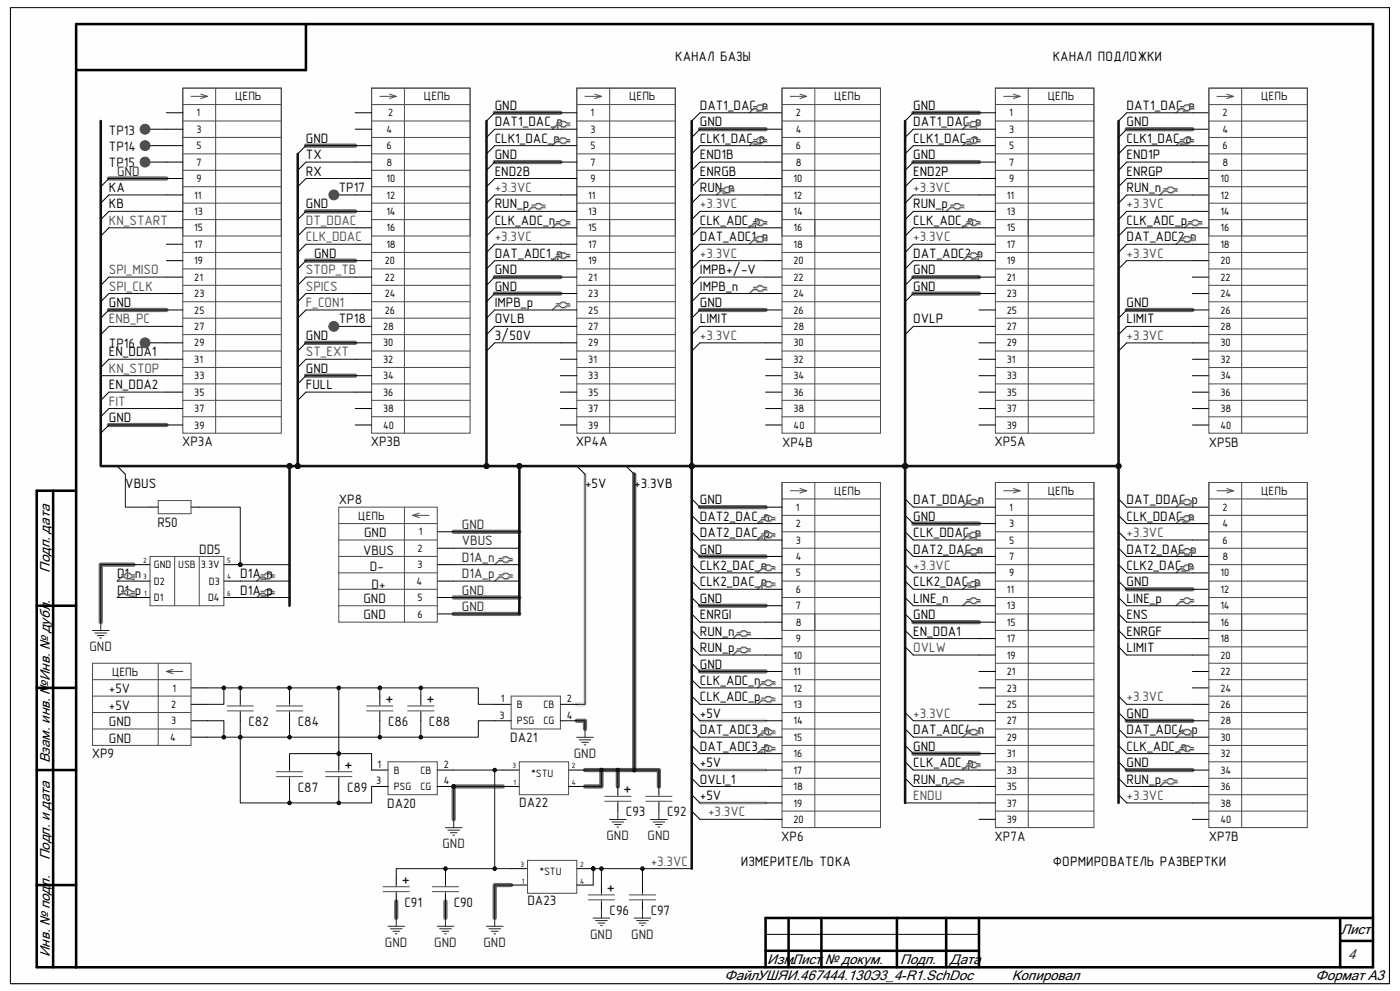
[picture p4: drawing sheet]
<svg xmlns="http://www.w3.org/2000/svg" width="420mm" height="297mm" viewBox="0 0 420 297" stroke-linecap="round" stroke-linejoin="round" font-family="sans-serif">
<defs><g id="words">
<g font-size="5.5" fill="#0e0e0e">
<text x="115.5" y="208.3" transform="rotate(90 115.5 208.3)">+</text>
<text x="127.8" y="208.3" transform="rotate(90 127.8 208.3)">+</text>
<text x="103.2" y="228" transform="rotate(90 103.2 228)">+</text>
<text x="186.9" y="235.4" transform="rotate(90 186.9 235.4)">+</text>
<text x="120.4" y="262.5" transform="rotate(90 120.4 262.5)">+</text>
<text x="182" y="264.9" transform="rotate(90 182 264.9)">+</text>
</g>
<g font-size="4.2">
<text x="14.9" y="171.7" transform="rotate(-90 14.9 171.7)">Подп. дата</text>
<text x="14.9" y="228.8" transform="rotate(-90 14.9 228.8)">Взам. инв. №Инв. № дубл.</text>
<text x="14.9" y="257.9" transform="rotate(-90 14.9 257.9)">Подп. и дата</text>
<text x="402.2" y="280">Лист</text>
<text x="14.9" y="286.9" transform="rotate(-90 14.9 286.9)">Инв. № подл.</text>
<text x="217.3" y="293.8">Файл:УШЯИ.467444.130Э3_4-R1.SchDoc</text>
<text x="230.2" y="288.8">Изм.Лист № докум.</text>
<text x="270" y="288.8">Подп.</text>
<text x="284.8" y="288.8">Дата</text>
<text x="303.5" y="293.8">Копировал</text>
<text x="394.6" y="293.8">Формат А3</text>
</g>
<text font-size="4.2" fill="#2f2f2f" x="404.5" y="287.4">4</text>
<g font-size="4.1">
<text x="202.6" y="18.2">КАНАЛ БАЗЫ</text>
<text x="315.9" y="18.2">КАНАЛ ПОДЛОЖКИ</text>
<text x="148.4" y="32.9">GND</text>
<text x="210" y="32.9">DAT1_DAC_n</text>
<text x="274" y="32.9">GND</text>
<text x="338" y="32.9">DAT1_DAC_n</text>
<text x="148.4" y="37.8">DAT1_DAC_p</text>
<text x="210" y="37.8">GND</text>
<text x="274" y="37.8">DAT1_DAC_p</text>
<text x="338" y="37.8">GND</text>
<text x="91.8" y="42.8">GND</text>
<text x="91.8" y="47.7">TX</text>
<text x="148.4" y="42.8">CLK1_DAC_n</text>
<text x="148.4" y="47.7">GND</text>
<text x="210" y="47.7">END1B</text>
<text x="210" y="42.8">CLK1_DAC_p</text>
<text x="274" y="47.7">GND</text>
<text x="274" y="42.8">CLK1_DAC_n</text>
<text x="338" y="47.7">END1P</text>
<text x="338" y="42.8">CLK1_DAC_p</text>
<text x="91.8" y="52.6">RX</text>
<text x="148.4" y="52.6">END2B</text>
<text x="210" y="52.6">ENRGB</text>
<text x="274" y="52.6">END2P</text>
<text x="338" y="52.6">ENRGP</text>
<text x="32.7" y="57.6">KA</text>
<text x="210" y="57.6">RUN_n</text>
<text x="338" y="57.6">RUN_n</text>
<text x="32.7" y="62.5">KB</text>
<text x="91.8" y="62.5">GND</text>
<text x="148.4" y="62.5">RUN_p</text>
<text x="274" y="62.5">RUN_p</text>
<text x="148.4" y="67.4">CLK_ADC_n</text>
<text x="210" y="67.4">CLK_ADC_p</text>
<text x="274" y="67.4">CLK_ADC_n</text>
<text x="338" y="67.4">CLK_ADC_p</text>
<text x="94.2" y="77.3">GND</text>
<text x="148.4" y="77.3">DAT_ADC1_p</text>
<text x="210" y="72.3">DAT_ADC1_n</text>
<text x="274" y="77.3">DAT_ADC2_p</text>
<text x="338" y="72.3">DAT_ADC2_n</text>
<text x="148.4" y="82.2">GND</text>
<text x="210" y="82.2">IMPB+/-V</text>
<text x="274" y="82.2">GND</text>
<text x="148.4" y="87.1">GND</text>
<text x="210" y="87.1">IMPB_n</text>
<text x="274" y="87.1">GND</text>
<text x="32.7" y="92">GND</text>
<text x="148.4" y="92">IMPB_p</text>
<text x="210" y="92">GND</text>
<text x="338" y="92">GND</text>
<text x="91.8" y="101.9">GND</text>
<text x="148.4" y="101.9">3/50V</text>
<text x="148.4" y="96.9">OVLB</text>
<text x="210" y="96.9">LIMIT</text>
<text x="274" y="96.9">OVLP</text>
<text x="338" y="96.9">LIMIT</text>
<text x="32.7" y="106.8">EN_DDA1</text>
<text x="91.8" y="111.7">GND</text>
<text x="32.7" y="116.7">EN_DDA2</text>
<text x="91.8" y="116.7">FULL</text>
<text x="32.7" y="126.5">GND</text>
<text x="37.6" y="146.2">VBUS</text>
<text x="175.5" y="146.2">+5V</text>
<text x="190.3" y="146.2">+3.3VB</text>
<text x="210" y="151.1">GND</text>
<text x="274" y="151.1">DAT_DDAC_n</text>
<text x="338" y="151.1">DAT_DDAC_p</text>
<text x="210" y="161">DAT2_DAC_p</text>
<text x="210" y="156">DAT2_DAC_n</text>
<text x="274" y="161">CLK_DDAC_p</text>
<text x="274" y="156">GND</text>
<text x="338" y="156">CLK_DDAC_n</text>
<text x="210" y="165.9">GND</text>
<text x="274" y="165.9">DAT2_DAC_n</text>
<text x="338" y="165.9">DAT2_DAC_p</text>
<text x="35.1" y="173.3">D1_n</text>
<text x="72.1" y="173.3">D1A_n</text>
<text x="210" y="170.8">CLK2_DAC_n</text>
<text x="338" y="170.8">CLK2_DAC_n</text>
<text x="35.1" y="178.2">D1_p</text>
<text x="72.1" y="178.2">D1A_p</text>
<text x="210" y="175.8">CLK2_DAC_p</text>
<text x="274" y="175.8">CLK2_DAC_p</text>
<text x="338" y="175.8">GND</text>
<text x="210" y="180.7">GND</text>
<text x="210" y="185.6">ENRGI</text>
<text x="274" y="185.6">GND</text>
<text x="274" y="180.7">LINE_n</text>
<text x="338" y="180.7">LINE_p</text>
<text x="338" y="185.6">ENS</text>
<text x="210" y="190.5">RUN_n</text>
<text x="274" y="190.5">EN_DDA1</text>
<text x="338" y="190.5">ENRGF</text>
<text x="210" y="195.5">RUN_p</text>
<text x="338" y="195.5">LIMIT</text>
<text x="210" y="200.4">GND</text>
<text x="210" y="205.3">CLK_ADC_n</text>
<text x="210" y="215.1">+5V</text>
<text x="210" y="210.2">CLK_ADC_p</text>
<text x="338" y="215.1">GND</text>
<text x="210" y="220.1">DAT_ADC3_n</text>
<text x="274" y="220.1">DAT_ADC4_n</text>
<text x="338" y="220.1">DAT_ADC4_p</text>
<text x="210" y="225">DAT_ADC3_p</text>
<text x="274" y="225">GND</text>
<text x="338" y="225">CLK_ADC_n</text>
<text x="210" y="229.9">+5V</text>
<text x="274" y="229.9">CLK_ADC_p</text>
<text x="338" y="229.9">GND</text>
<text x="210" y="239.8">+5V</text>
<text x="210" y="234.9">OVLI_1</text>
<text x="274" y="234.9">RUN_n</text>
<text x="338" y="234.9">RUN_p</text>
<text x="222.3" y="259.5">ИЗМЕРИТЕЛЬ ТОКА</text>
<text x="315.8" y="259.5">ФОРМИРОВАТЕЛЬ РАЗВЕРТКИ</text>
</g>
<g font-size="4.1" fill="#0e0e0e">
<text x="32.7" y="40.3">TP13</text>
<text x="32.7" y="45.3">TP14</text>
<text x="32.7" y="50.2">TP15</text>
<text x="101.6" y="57.6">TP17</text>
<text x="101.6" y="96.9">TP18</text>
<text x="32.7" y="104.4">TP16</text>
<text x="54.6" y="133.7">XP3A</text>
<text x="111.2" y="133.7">XP3B</text>
<text x="172.8" y="133.7">XP4A</text>
<text x="234.6" y="133.9">XP4B</text>
<text x="298.4" y="133.7">XP5A</text>
<text x="362.6" y="133.9">XP5B</text>
<text x="101.6" y="151.1">XP8</text>
<text x="47.2" y="157.9">R50</text>
<text x="109.2" y="160.9">GND</text>
<text x="59.8" y="165.9">DD5</text>
<text x="108.9" y="166.2">VBUS</text>
<text x="111" y="171.2">D-</text>
<text x="111.5" y="176.4">D+</text>
<text x="109" y="180.7">GND</text>
<text x="109" y="185.6">GND</text>
<text x="32.7" y="207.8">+5V</text>
<text x="32.7" y="212.7">+5V</text>
<text x="32.7" y="217.6">GND</text>
<text x="74.5" y="217.6">C82</text>
<text x="89.3" y="217.6">C84</text>
<text x="116.4" y="217.6">C86</text>
<text x="128.7" y="217.6">C88</text>
<text x="27.5" y="227.3">XP9</text>
<text x="32.7" y="222.5">GND</text>
<text x="153.1" y="222.4">DA21</text>
<text x="89.3" y="237.3">C87</text>
<text x="104.1" y="237.3">C89</text>
<text x="116.2" y="242.1">DA20</text>
<text x="155.8" y="241.8">DA22</text>
<text x="187.8" y="244.7">C93</text>
<text x="200.1" y="244.7">C92</text>
<text x="234.4" y="251.9">XP6</text>
<text x="298.4" y="251.9">XP7A</text>
<text x="362.6" y="252.1">XP7B</text>
<text x="121.3" y="271.8">C91</text>
<text x="136.1" y="271.8">C90</text>
<text x="158.2" y="271.4">DA23</text>
<text x="182.9" y="274.2">C96</text>
<text x="195.2" y="274.2">C97</text>
</g>
<g font-size="4.1" fill="#262626">
<text x="35.1" y="52.6">GND</text>
<text x="138.6" y="158.5">GND</text>
<text x="138.6" y="163.4">VBUS</text>
<text x="138.6" y="173.3">D1A_p</text>
<text x="138.6" y="168.4">D1A_n</text>
<text x="138.6" y="178.2">GND</text>
<text x="138.6" y="183.1">GND</text>
<text x="26.8" y="195.1">GND</text>
<text x="172.1" y="227.1">GND</text>
<text x="181.9" y="251.8">GND</text>
<text x="194.3" y="251.8">GND</text>
<text x="132.7" y="254.2">GND</text>
<text x="177" y="281.3">GND</text>
<text x="189.4" y="281.3">GND</text>
<text x="115.5" y="283.8">GND</text>
<text x="130.3" y="283.8">GND</text>
<text x="145" y="283.8">GND</text>
</g>
<g font-size="4.1" fill="#4c4c4c">
<text x="148.4" y="57.6">+3.3VC</text>
<text x="274" y="57.6">+3.3VC</text>
<text x="210" y="62.5">+3.3VC</text>
<text x="338" y="62.5">+3.3VC</text>
<text x="32.7" y="67.4">KN_START</text>
<text x="91.8" y="67.4">DT_DDAC</text>
<text x="91.8" y="72.3">CLK_DDAC</text>
<text x="148.4" y="72.3">+3.3VC</text>
<text x="210" y="77.3">+3.3VC</text>
<text x="274" y="72.3">+3.3VC</text>
<text x="338" y="77.3">+3.3VC</text>
<text x="32.7" y="82.2">SPI_MISO</text>
<text x="91.8" y="82.2">STOP_TB</text>
<text x="32.7" y="87.1">SPI_CLK</text>
<text x="91.8" y="87.1">SPICS</text>
<text x="91.8" y="92">F_CON1</text>
<text x="32.7" y="96.9">ENB_PC</text>
<text x="210" y="101.9">+3.3VC</text>
<text x="338" y="101.9">+3.3VC</text>
<text x="91.8" y="106.8">ST_EXT</text>
<text x="32.7" y="111.7">KN_STOP</text>
<text x="32.7" y="121.6">FIT</text>
<text x="338" y="161">+3.3VC</text>
<text x="274" y="170.8">+3.3VC</text>
<text x="274" y="195.5">OVLW</text>
<text x="274" y="215.1">+3.3VC</text>
<text x="338" y="210.2">+3.3VC</text>
<text x="274" y="239.8">ENDU</text>
<text x="338" y="239.8">+3.3VC</text>
<text x="212.4" y="244.7">+3.3VC</text>
<text x="195.2" y="259.5">+3.3VC</text>
</g>
<g font-size="3.6" fill="#0e0e0e">
<text x="70.5" y="30.1">ЦЕПЬ</text>
<text x="127.2" y="30.1">ЦЕПЬ</text>
<text x="188.7" y="30.1">ЦЕПЬ</text>
<text x="250.3" y="30.1">ЦЕПЬ</text>
<text x="314.3" y="30.1">ЦЕПЬ</text>
<text x="378.3" y="30.1">ЦЕПЬ</text>
<text x="250.3" y="148.3">ЦЕПЬ</text>
<text x="314.3" y="148.3">ЦЕПЬ</text>
<text x="378.3" y="148.3">ЦЕПЬ</text>
<text x="107.5" y="155.7">ЦЕПЬ</text>
<text x="33.6" y="202.5">ЦЕПЬ</text>
</g>
<g font-size="3.2">
<text x="59" y="34.9">1</text>
<text x="116.4" y="34.9">2</text>
<text x="177.2" y="34.9">1</text>
<text x="238.7" y="34.9">2</text>
<text x="302.8" y="34.9">1</text>
<text x="366.8" y="34.9">2</text>
<text x="59" y="39.8">3</text>
<text x="115.9" y="39.8">4</text>
<text x="177.2" y="39.8">3</text>
<text x="238.7" y="39.8">4</text>
<text x="302.8" y="39.8">3</text>
<text x="366.8" y="39.8">4</text>
<text x="59" y="44.7">5</text>
<text x="115.9" y="44.7">6</text>
<text x="177.2" y="44.7">5</text>
<text x="238.7" y="44.7">6</text>
<text x="302.8" y="44.7">5</text>
<text x="366.8" y="44.7">6</text>
<text x="59" y="49.7">7</text>
<text x="115.9" y="49.7">8</text>
<text x="177.2" y="49.7">7</text>
<text x="238.7" y="49.7">8</text>
<text x="302.8" y="49.7">7</text>
<text x="366.8" y="49.7">8</text>
<text x="58.3" y="59.5">11</text>
<text x="59" y="54.6">9</text>
<text x="115.9" y="54.6">10</text>
<text x="115.9" y="59.5">12</text>
<text x="176.5" y="59.5">11</text>
<text x="177.2" y="54.6">9</text>
<text x="238" y="54.6">10</text>
<text x="238" y="59.5">12</text>
<text x="302" y="59.5">11</text>
<text x="302.8" y="54.6">9</text>
<text x="366.1" y="54.6">10</text>
<text x="366.1" y="59.5">12</text>
<text x="58.3" y="64.4">13</text>
<text x="115.9" y="64.4">14</text>
<text x="176.5" y="64.4">13</text>
<text x="238" y="64.4">14</text>
<text x="302" y="64.4">13</text>
<text x="366.1" y="64.4">14</text>
<text x="58.3" y="69.3">15</text>
<text x="115.9" y="69.3">16</text>
<text x="176.5" y="69.3">15</text>
<text x="238" y="69.3">16</text>
<text x="302" y="69.3">15</text>
<text x="366.1" y="69.3">16</text>
<text x="58.3" y="74.3">17</text>
<text x="115.9" y="74.3">18</text>
<text x="176.5" y="74.3">17</text>
<text x="238" y="74.3">18</text>
<text x="302" y="74.3">17</text>
<text x="366.1" y="74.3">18</text>
<text x="58.3" y="79.2">19</text>
<text x="115.4" y="79.2">20</text>
<text x="176.5" y="79.2">19</text>
<text x="238" y="79.2">20</text>
<text x="302" y="79.2">19</text>
<text x="366.1" y="79.2">20</text>
<text x="58.3" y="84.1">21</text>
<text x="58.3" y="89.1">23</text>
<text x="115.4" y="84.1">22</text>
<text x="115.4" y="89.1">24</text>
<text x="176.5" y="84.1">21</text>
<text x="176.5" y="89.1">23</text>
<text x="238" y="84.1">22</text>
<text x="238" y="89.1">24</text>
<text x="302" y="84.1">21</text>
<text x="302" y="89.1">23</text>
<text x="366.1" y="84.1">22</text>
<text x="366.1" y="89.1">24</text>
<text x="58.3" y="94">25</text>
<text x="115.4" y="94">26</text>
<text x="176.5" y="94">25</text>
<text x="238" y="94">26</text>
<text x="302" y="94">25</text>
<text x="366.1" y="94">26</text>
<text x="58.3" y="98.9">27</text>
<text x="114.9" y="98.9">28</text>
<text x="176.5" y="98.9">27</text>
<text x="238" y="98.9">28</text>
<text x="302" y="98.9">27</text>
<text x="366.1" y="98.9">28</text>
<text x="58.3" y="103.8">29</text>
<text x="114.9" y="103.8">30</text>
<text x="176.5" y="103.8">29</text>
<text x="238" y="103.8">30</text>
<text x="302" y="103.8">29</text>
<text x="366.1" y="103.8">30</text>
<text x="58.3" y="108.8">31</text>
<text x="58.3" y="113.7">33</text>
<text x="114.9" y="108.8">32</text>
<text x="114.9" y="113.7">34</text>
<text x="176.5" y="108.8">31</text>
<text x="176.5" y="113.7">33</text>
<text x="238" y="108.8">32</text>
<text x="238" y="113.7">34</text>
<text x="302" y="108.8">31</text>
<text x="302" y="113.7">33</text>
<text x="366.1" y="108.8">32</text>
<text x="366.1" y="113.7">34</text>
<text x="58.3" y="118.6">35</text>
<text x="114.9" y="118.6">36</text>
<text x="176.5" y="118.6">35</text>
<text x="238" y="118.6">36</text>
<text x="302" y="118.6">35</text>
<text x="366.1" y="118.6">36</text>
<text x="58.3" y="123.5">37</text>
<text x="114.9" y="123.5">38</text>
<text x="176.5" y="123.5">37</text>
<text x="238" y="123.5">38</text>
<text x="302" y="123.5">37</text>
<text x="366.1" y="123.5">38</text>
<text x="58.3" y="128.4">39</text>
<text x="114.9" y="128.4">40</text>
<text x="176.5" y="128.4">39</text>
<text x="238" y="128.4">40</text>
<text x="302" y="128.4">39</text>
<text x="366.1" y="128.4">40</text>
<text x="238.7" y="153.1">1</text>
<text x="302.8" y="153.1">1</text>
<text x="366.8" y="153.1">2</text>
<text x="125.6" y="160.4">1</text>
<text x="238.7" y="158">2</text>
<text x="302.8" y="158">3</text>
<text x="366.8" y="158">4</text>
<text x="125.2" y="165.4">2</text>
<text x="238.7" y="162.9">3</text>
<text x="238.7" y="167.9">4</text>
<text x="302.8" y="162.9">5</text>
<text x="302.8" y="167.9">7</text>
<text x="366.8" y="162.9">6</text>
<text x="366.8" y="167.9">8</text>
<text x="46.2" y="170.3">GND</text>
<text x="60.3" y="170.3">3.3V</text>
<text x="125.2" y="170.3">3</text>
<text x="238.7" y="172.8">5</text>
<text x="302.8" y="172.8">9</text>
<text x="366.1" y="172.8">10</text>
<text x="46.2" y="175.2">D2</text>
<text x="62.7" y="175.2">D3</text>
<text x="125" y="175.2">4</text>
<text x="238.7" y="177.7">6</text>
<text x="302" y="177.7">11</text>
<text x="366.1" y="177.7">12</text>
<text x="46.2" y="180.2">D1</text>
<text x="62.4" y="180.2">D4</text>
<text x="125.2" y="180.2">5</text>
<text x="125.2" y="185.1">6</text>
<text x="238.7" y="182.6">7</text>
<text x="302" y="182.6">13</text>
<text x="366.1" y="182.6">14</text>
<text x="238.7" y="187.5">8</text>
<text x="302" y="187.5">15</text>
<text x="366.1" y="187.5">16</text>
<text x="238" y="197.4">10</text>
<text x="238.7" y="192.5">9</text>
<text x="302" y="192.5">17</text>
<text x="302" y="197.4">19</text>
<text x="366.1" y="192.5">18</text>
<text x="366.1" y="197.4">20</text>
<text x="238" y="202.3">11</text>
<text x="302" y="202.3">21</text>
<text x="366.1" y="202.3">22</text>
<text x="51.8" y="207.3">1</text>
<text x="238" y="207.3">12</text>
<text x="302" y="207.3">23</text>
<text x="366.1" y="207.3">24</text>
<text x="51.4" y="212.2">2</text>
<text x="149.8" y="215.3">3</text>
<text x="150.2" y="210.4">1</text>
<text x="155.1" y="212.2">B</text>
<text x="163.1" y="212.2">CB</text>
<text x="170.1" y="210.4">2</text>
<text x="170.1" y="215.3">4</text>
<text x="238" y="212.2">13</text>
<text x="302" y="212.2">25</text>
<text x="366.1" y="212.2">26</text>
<text x="51.1" y="222">4</text>
<text x="51.4" y="217.1">3</text>
<text x="155.1" y="217.1">PSG</text>
<text x="163.1" y="217.1">CG</text>
<text x="238" y="217.1">14</text>
<text x="238" y="222">15</text>
<text x="302" y="217.1">27</text>
<text x="302" y="222">29</text>
<text x="366.1" y="217.1">28</text>
<text x="366.1" y="222">30</text>
<text x="238" y="226.9">16</text>
<text x="302" y="226.9">31</text>
<text x="366.1" y="226.9">32</text>
<text x="113.3" y="230.1">1</text>
<text x="118.2" y="231.9">B</text>
<text x="126.2" y="231.9">CB</text>
<text x="133.2" y="230.1">2</text>
<text x="238" y="231.9">17</text>
<text x="302" y="231.9">33</text>
<text x="366.1" y="231.9">34</text>
<text x="112.9" y="235">3</text>
<text x="118.2" y="236.8">PSG</text>
<text x="126.2" y="236.8">CG</text>
<text x="133.2" y="235">4</text>
<text x="238" y="236.8">18</text>
<text x="302" y="236.8">35</text>
<text x="366.1" y="236.8">36</text>
<text x="238" y="241.7">19</text>
<text x="302" y="241.7">37</text>
<text x="366.1" y="241.7">38</text>
<text x="238" y="246.6">20</text>
<text x="302" y="246.6">39</text>
<text x="366.1" y="246.6">40</text>
</g>
<g font-size="3.2" fill="#0e0e0e">
<text x="53.5" y="170.3">USB</text>
<text x="159.3" y="232.8">*STU</text>
<text x="161.8" y="262.4">*STU</text>
</g>
<g font-size="2.3">
<text x="42.9" y="168.7">2</text>
<text x="42.9" y="173.7">3</text>
<text x="68.2" y="168.7">5</text>
<text x="68.2" y="173.7">4</text>
<text x="43.2" y="178.6">1</text>
<text x="68.2" y="178.6">6</text>
<text x="153.7" y="230.3">3</text>
<text x="171.5" y="230.3">2</text>
<text x="154" y="235.2">1</text>
<text x="171.5" y="235.2">4</text>
<text x="156.2" y="259.8">3</text>
<text x="174" y="259.8">2</text>
<text x="156.5" y="264.8">1</text>
<text x="174" y="264.8">4</text>
</g>
<text font-size=".5" x="13" y="290">ALTIUM GOSTBOM2.0 KEV</text>
</g></defs>
<path d="M3.1 2.3h413.7v292.5h-413.7z" fill-rule="evenodd" fill="#fefefe"/>
<path d="M3.1 2.3h413.7v292.5h-413.7z" fill="none" stroke="#000" stroke-width=".3"/>
<path d="M3.1 2.3h413.7v292.5h-413.7z" fill-rule="evenodd" fill="#fefefe"/>
<g fill="none" stroke="#000" stroke-width=".3">
<path d="M3.1 2.3h413.7v292.5h-413.7zM148.4 33.8l-2.5 2.5M148.4 38.7l-2.5 2.5M32.7 58.4l-2.5 2.5M91.8 48.6l-2.5 2.4M91.8 43.7l-2.5 2.4M91.8 53.5l-2.5 2.5M148.4 43.7l-2.5 2.4M148.4 48.6l-2.5 2.4M148.4 53.5l-2.5 2.5M148.4 58.4l-2.5 2.5M32.7 63.3l-2.5 2.5"/>
<path d="M32.7 68.3l-2.5 2.4M91.8 68.3l-2.5 2.4M91.8 63.4l-2.5 2.4M91.8 73.2l-2.5 2.5M91.8 78.1l-2.5 2.5M148.4 63.4l-2.5 2.4M148.4 68.3l-2.5 2.4M148.4 73.2l-2.5 2.5M148.4 78.1l-2.5 2.5M32.7 83l-2.5 2.5M32.7 88l-2.5 2.4M32.7 92.9l-2.5 2.5"/>
<path d="M32.7 97.8l-2.5 2.5M91.8 83l-2.5 2.5M91.8 88l-2.5 2.4M91.8 92.9l-2.5 2.5M148.4 83l-2.5 2.5M148.4 88l-2.5 2.4M148.4 92.9l-2.5 2.5M148.4 97.8l-2.5 2.5M32.7 107.7l-2.5 2.4M32.7 117.5l-2.5 2.5M91.8 102.7l-2.5 2.5M91.8 107.7l-2.5 2.4"/>
<path d="M91.8 112.6l-2.5 2.5M91.8 117.5l-2.5 2.5M148.4 102.7l-2.5 2.5M32.7 127.4l-2.5 2.4M35.1 139.7l2.5 2.4M229.7 280h64"/>
</g>
<g fill="none" stroke="#686868" stroke-width="1.3">
<path d="M148.4 33.8h19.7M210 38.7h19.7M274 33.8h19.7M338 38.7h19.7M32.7 53.5h17.2M91.8 43.7h14.8M148.4 48.6h19.7M274 48.6h19.7M91.8 63.4h14.8M91.8 78.1h14.8M32.7 92.9h17.2M148.4 83h19.7"/>
<path d="M148.4 88h19.7M210 92.9h19.7M274 83h19.7M274 88h19.7M338 92.9h19.7M91.8 102.7h14.8M91.8 112.6h14.8M32.7 127.4h17.2M136.1 159.4h19.7M210 152h19.7M274 156.9h19.7M40.1 169.2h-9.9v17.3"/>
<path d="M136.1 179.1h19.7M210 166.8h19.7M338 176.6h19.7M136.1 184h19.7M210 181.5h19.7M274 186.5h19.7M173 216h2.5v2.5M210 201.2h19.7M338 216h19.7M150.9 235.7h-14.8v9.9M274 225.9h19.7M338 230.8h19.7"/>
<path d="M118.9 270.2v4.9M133.6 270.2v4.9M153.3 265.3h-4.9v9.8"/>
</g>
<path d="M175.5 142.1v69h-2.5M210 216h19.7M210 230.8h19.7M210 240.6h19.7" fill="none" stroke="#e2e2e2" stroke-width="1.3"/>
<path d="M190.3 142.1v88.7M175.5 230.8h4.9v4.9h-4.9M180.4 230.8h17.3v4.9M185.3 230.8v4.9" fill="none" stroke="#5a5a5a" stroke-width="1.3"/>
<g fill="none" stroke="#000" stroke-width=".76">
<path d="M91.8 7.2v13.8h-69M15.9 147.1v142.8M22.8 147.1h-11.8v142.8h400.9v-282.7h-389.1v282.7M11 181.5h11.8M11 206.2h11.8M11 230.8h11.8M11 265.3h11.8M236.6 275.1v14.8M246.4 275.1v14.8M269.1 275.1v14.8M283.8 275.1v14.8M293.7 275.1v14.8"/>
<path d="M402 275.1v14.8M411.9 275.1h-182.2v14.8M229.7 285h64M402 282h9.9"/>
</g>
<path d="M27.7 189h5M28.5 189.7h3.5M29.2 190.5h2M30 191.2h.5M30.2 186.5v2.5" fill="none" stroke="#262626" stroke-width=".3"/>
<circle cx="136.1" cy="235.7" r=".5" fill="#0e0e0e"/>
<circle cx="136.1" cy="235.7" r=".5" fill="none" stroke="#0e0e0e" stroke-width=".3"/>
<path d="M111.5 230.8h4.9M111.5 235.7h4.9M131.2 230.8h4.9M131.2 235.7h4.9" fill="none" stroke="#000" stroke-width=".3"/>
<path d="M116.4 238.2v-9.9h14.8v9.9" fill="none" stroke="#4c4c4c" stroke-width=".3"/>
<circle cx="136.1" cy="235.7" r=".5" fill="#0e0e0e"/>
<circle cx="136.1" cy="235.7" r=".5" fill="none" stroke="#0e0e0e" stroke-width=".3"/>
<g fill="none" stroke="#4c4c4c" stroke-width=".3">
<path d="M54.8 26.4h29.6v44.3h-29.6zM54.8 26.4h29.6v103.4h-29.6zM54.8 31.3h29.6M54.8 36.3h29.6M57.3 28.9h4.9M60.2 28.2l2 .7M62.2 28.9l-2 .6M64.7 26.4v103.4M111.5 26.4h29.5v44.3h-29.5zM111.5 26.4h29.5v103.4h-29.5zM111.5 31.3h29.5M111.5 36.3h29.5"/>
<path d="M113.9 28.9h5M116.9 28.2l2 .7M118.9 28.9l-2 .6M121.3 26.4v103.4M173 26.4h29.6v44.3h-29.6zM173 26.4h29.6v103.4h-29.6zM173 31.3h29.6M173 36.3h29.6M175.5 28.9h4.9M178.4 28.2l2 .7M180.4 28.9l-2 .6M182.9 26.4v103.4"/>
<path d="M234.6 26.4h29.5v44.3h-29.5zM234.6 26.4h29.5v103.4h-29.5zM234.6 31.3h29.5M234.6 36.3h29.5M237.1 28.9h4.9M240 28.2l2 .7M242 28.9l-2 .6M244.4 26.4v103.4M298.6 26.4h29.6v44.3h-29.6zM298.6 26.4h29.6v103.4h-29.6zM298.6 31.3h29.6M298.6 36.3h29.6"/>
<path d="M301.1 28.9h4.9M304 28.2l2 .7M306 28.9l-2 .6M308.5 26.4v103.4M362.6 26.4h29.6v44.3h-29.6zM362.6 26.4h29.6v103.4h-29.6zM362.6 31.3h29.6M362.6 36.3h29.6M365.1 28.9h4.9M368 28.2l2 .7M370 28.9l-2 .6M372.5 26.4v103.4"/>
<path d="M54.8 41.2h29.6M54.8 46.1h29.6M54.8 51h29.6M54.8 56h29.6M111.5 41.2h29.5M111.5 46.1h29.5M111.5 51h29.5M111.5 56h29.5M173 41.2h29.6M173 46.1h29.6M173 51h29.6M173 56h29.6"/>
<path d="M234.6 41.2h29.5M234.6 46.1h29.5M234.6 51h29.5M234.6 56h29.5M298.6 41.2h29.6M298.6 46.1h29.6M298.6 51h29.6M298.6 56h29.6M362.6 41.2h29.6M362.6 46.1h29.6M362.6 51.1h29.6M362.6 56h29.6"/>
<path d="M54.8 60.9h29.6M54.8 75.7h29.6M54.8 65.8h29.6M111.5 60.9h29.5M111.5 75.7h29.5M111.5 65.8h29.5M173 60.9h29.6M173 75.7h29.6M173 65.8h29.6M234.6 60.9h29.5M234.6 75.7h29.5M234.6 65.8h29.5"/>
<path d="M298.6 60.9h29.6M298.6 75.7h29.6M298.6 65.8h29.6M362.6 60.9h29.6M362.6 75.7h29.6M362.6 65.8h29.6M54.8 85.5h29.6M54.8 90.4h29.6M54.8 95.4h29.6M54.8 80.6h29.6M111.5 80.6h29.5M111.5 85.5h29.5"/>
<path d="M111.5 90.4h29.5M111.5 95.4h29.5M173 80.6h29.6M173 85.5h29.6M173 90.4h29.6M173 95.4h29.6M234.6 80.6h29.5M234.6 85.5h29.5M234.6 90.4h29.5M234.6 95.4h29.5M298.6 80.6h29.6M298.6 85.5h29.6"/>
<path d="M298.6 90.4h29.6M298.6 95.4h29.6M362.6 80.6h29.6M362.6 85.5h29.6M362.6 90.4h29.6M362.6 95.4h29.6M54.8 100.3h29.6M54.8 105.2h29.6M54.8 110.1h29.6M54.8 115.1h29.6M54.8 120h29.6M111.5 100.3h29.5"/>
<path d="M111.5 105.2h29.5M111.5 110.1h29.5M111.5 115.1h29.5M111.5 120h29.5M173 100.3h29.6M173 105.2h29.6M173 110.1h29.6M173 115.1h29.6M173 120h29.6M234.6 100.3h29.5M234.6 105.2h29.5M234.6 110.1h29.5"/>
<path d="M234.6 115.1h29.5M234.6 120h29.5M298.6 100.3h29.6M298.6 105.2h29.6M298.6 110.1h29.6M298.6 115.1h29.6M298.6 120h29.6M362.6 100.3h29.6M362.6 105.2h29.6M362.6 110.2h29.6M362.6 115.1h29.6M362.6 120h29.6"/>
<path d="M54.8 124.9h29.6M111.5 124.9h29.5M173 124.9h29.6M234.6 124.9h29.5M298.6 124.9h29.6M362.6 124.9h29.6M47.5 150h9.8v4h-9.8zM234.6 144.6h29.5v44.3h-29.5zM234.6 144.6h29.5v103.4h-29.5zM234.6 149.5h29.5M234.6 154.5h29.5M234.6 159.4h29.5"/>
<path d="M237.1 147.1h4.9M240 146.4l2 .7M242 147.1l-2 .6M244.4 144.6v103.4M298.6 144.6h29.6v44.3h-29.6zM298.6 144.6h29.6v103.4h-29.6zM298.6 149.5h29.6M298.6 154.5h29.6M298.6 159.4h29.6M301.1 147.1h4.9M304 146.4l2 .7M306 147.1l-2 .6"/>
<path d="M308.5 144.6v103.4M362.6 144.6h29.6v44.3h-29.6zM362.6 144.6h29.6v103.4h-29.6zM362.6 149.5h29.6M362.6 159.4h29.6M362.6 154.5h29.6M365.1 147.1h4.9M368 146.4l2 .7M370 147.1l-2 .6M372.5 144.6v103.4M234.6 164.3h29.5M234.6 169.2h29.5"/>
<path d="M234.6 174.2h29.5M234.6 179.1h29.5M298.6 164.3h29.6M298.6 169.2h29.6M298.6 174.2h29.6M298.6 179.1h29.6M362.6 164.3h29.6M362.6 169.2h29.6M362.6 174.2h29.6M362.6 179.1h29.6M27.8 198.8h29.5v24.6h-29.5zM47.5 198.8v24.6"/>
<path d="M234.6 193.9h29.5M234.6 198.8h29.5M234.6 184h29.5M298.6 193.9h29.6M298.6 198.8h29.6M298.6 184h29.6M362.6 193.9h29.6M362.6 198.8h29.6M362.6 184h29.6M27.8 203.7h29.5M27.8 208.6h29.5M27.8 213.6h29.5"/>
<path d="M27.8 218.5h29.5M49.9 201.2h4.9M49.9 201.2l2 .7M51.9 200.6l-2 .6M68.1 211.6h7.9M68.1 213.1h7.9M72.1 211.1v.5M72.1 213.1v.5M82.9 211.6h7.9M82.9 213.1h7.9M86.9 211.1v.5M86.9 213.1v.5"/>
<path d="M110 211.6h7.9M110 213.1h7.9M113.9 211.1v.5M113.9 213.1v.5M122.3 211.6h7.9M122.3 213.1h7.9M126.2 211.1v.5M126.2 213.1v.5M153.3 208.6h14.8v9.9h-14.8zM234.6 203.7h29.5M234.6 208.6h29.5M234.6 213.6h29.5"/>
<path d="M234.6 218.5h29.5M298.6 203.7h29.6M298.6 208.6h29.6M298.6 213.6h29.6M298.6 218.5h29.6M362.6 203.7h29.6M362.6 208.6h29.6M362.6 213.6h29.6M362.6 218.5h29.6M82.9 231.3h7.9M82.9 232.8h7.9M86.9 230.8v.5"/>
<path d="M86.9 232.8v.5M97.7 231.3h7.9M97.7 232.8h7.9M101.6 230.8v.5M101.6 232.8v.5M116.4 238.2h14.8M155.8 228.3h14.8v9.9h-14.8zM181.4 238.7h7.9M185.3 238.2v.5M193.7 238.7h7.9M197.7 238.2v.5M234.6 238.2h29.5"/>
<path d="M234.6 223.4h29.5M234.6 228.3h29.5M234.6 233.3h29.5M298.6 238.2h29.6M298.6 223.4h29.6M298.6 228.3h29.6M298.6 233.3h29.6M362.6 238.2h29.6M362.6 223.4h29.6M362.6 228.3h29.6M362.6 233.3h29.6M181.4 240.1h7.9"/>
<path d="M185.3 240.1v.5M193.7 240.1h7.9M197.7 240.1v.5M234.6 243.1h29.5M298.6 243.1h29.6M362.6 243.1h29.6"/>
</g>
<g fill="none" stroke="#000" stroke-width=".3">
<path d="M45 38.7h9.8M49.9 33.8h4.9M106.6 33.8h4.9M106.6 38.7h4.9M168.1 33.8h4.9M168.1 38.7h4.9M210 33.8l-2.5 2.5M210 38.7l-2.5 2.5M229.7 33.8h4.9M229.7 38.7h4.9M274 33.8l-2.5 2.5M274 38.7l-2.5 2.5"/>
<path d="M293.7 33.8h4.9M293.7 38.7h4.9M338 33.8l-2.4 2.5M338 38.7l-2.4 2.5M357.7 33.8h4.9M357.7 38.7h4.9M49.9 43.7h4.9M49.9 48.6h4.9M49.9 53.5h4.9M49.9 58.4h4.9M106.6 43.7h4.9M106.6 48.6h4.9"/>
<path d="M106.6 53.5h4.9M106.6 58.4h4.9M168.1 43.7h4.9M168.1 48.6h4.9M168.1 53.5h4.9M168.1 58.4h4.9M210 43.7l-2.5 2.4M210 48.6l-2.5 2.4M210 53.5l-2.5 2.5M210 58.4l-2.5 2.5M229.7 43.7h4.9M229.7 48.6h4.9"/>
<path d="M229.7 53.5h4.9M229.7 58.4h4.9M274 48.6l-2.5 2.4M274 43.7l-2.5 2.4M274 53.5l-2.5 2.5M274 58.4l-2.5 2.5M293.7 43.7h4.9M293.7 48.6h4.9M293.7 53.5h4.9M293.7 58.4h4.9M338 43.7l-2.4 2.4M338 48.6l-2.4 2.4"/>
<path d="M338 53.5l-2.4 2.5M338 58.4l-2.4 2.5M357.7 43.7h4.9M357.7 48.6h4.9M357.7 53.5h4.9M357.7 58.4h4.9M49.9 63.3h4.9M49.9 68.3h4.9M49.9 73.2h4.9M49.9 78.1h4.9M106.6 63.4h4.9M106.6 68.3h4.9"/>
<path d="M106.6 73.2h4.9M106.6 78.1h4.9M168.1 63.4h4.9M168.1 68.3h4.9M168.1 73.2h4.9M168.1 78.1h4.9M210 63.4l-2.5 2.4M210 68.3l-2.5 2.4M210 73.2l-2.5 2.5M210 78.1l-2.5 2.5M229.7 63.4h4.9M229.7 68.3h4.9"/>
<path d="M229.7 73.2h4.9M229.7 78.1h4.9M274 63.4l-2.5 2.4M274 68.3l-2.5 2.4M274 73.2l-2.5 2.5M274 78.1l-2.5 2.5M293.7 63.4h4.9M293.7 68.3h4.9M293.7 73.2h4.9M293.7 78.1h4.9M338 63.4l-2.4 2.4M338 68.3l-2.4 2.4"/>
<path d="M338 73.2l-2.4 2.5M338 78.1l-2.4 2.5M357.7 63.4h4.9M357.7 68.3h4.9M357.7 73.2h4.9M357.7 78.1h4.9M49.9 83h4.9M49.9 88h4.9M49.9 92.9h4.9M49.9 97.8h4.9M106.6 83h4.9M106.6 88h4.9"/>
<path d="M106.6 92.9h4.9M106.6 97.8h4.9M168.1 83h4.9M168.1 88h4.9M168.1 92.9h4.9M168.1 97.8h4.9M210 83l-2.5 2.5M210 88l-2.5 2.4M210 92.9l-2.5 2.5M210 97.8l-2.5 2.5M229.7 83h4.9M229.7 88h4.9"/>
<path d="M229.7 92.9h4.9M229.7 97.8h4.9M274 97.8l-2.5 2.5M274 83l-2.5 2.5M274 88l-2.5 2.4M293.7 83h4.9M293.7 88h4.9M293.7 92.9h4.9M293.7 97.8h4.9M338 97.8l-2.4 2.5M338 92.9l-2.4 2.5M357.7 83.1h4.9"/>
<path d="M357.7 88h4.9M357.7 92.9h4.9M357.7 97.8h4.9M49.9 102.7h4.9M49.9 107.7h4.9M49.9 112.6h4.9M49.9 117.5h4.9M106.6 102.7h4.9M106.6 107.7h4.9M106.6 112.6h4.9M106.6 117.5h4.9M168.1 102.7h4.9"/>
<path d="M168.1 107.7h4.9M168.1 112.6h4.9M168.1 117.5h4.9M229.7 102.8h4.9M229.7 107.7h4.9M229.7 112.6h4.9M229.7 117.5h4.9M293.7 102.8h4.9M293.7 107.7h4.9M293.7 112.6h4.9M293.7 117.5h4.9M357.7 102.8h4.9"/>
<path d="M357.7 107.7h4.9M357.7 112.6h4.9M357.7 117.5h4.9M49.9 122.4h4.9M49.9 127.4h4.9M106.6 122.4h4.9M106.6 127.4h4.9M168.1 122.4h4.9M168.1 127.4h4.9M173 139.7l2.5 2.4M187.8 139.7l2.5 2.4M229.7 122.4h4.9"/>
<path d="M229.7 127.4h4.9M293.7 122.4h4.9M293.7 127.4h4.9M357.7 122.4h4.9M357.7 127.4h4.9M45 152h2.5M57.3 152h2.5M207.5 149.5l2.5 2.5M207.5 154.5l2.5 2.4M207.5 159.4l2.5 2.5M229.7 152h4.9M229.7 156.9h4.9"/>
<path d="M271.5 159.4l2.5 2.5M271.5 154.5l2.5 2.4M271.5 149.5l2.5 2.5M293.7 152h4.9M293.7 156.9h4.9M335.6 159.4l2.4 2.5M335.6 154.5l2.4 2.4M335.6 149.5l2.4 2.5M357.7 152h4.9M357.7 156.9h4.9M207.5 164.3l2.5 2.5M207.5 169.2l2.5 2.5"/>
<path d="M207.5 174.2l2.5 2.4M207.5 179.1l2.5 2.4M229.7 161.9h4.9M229.7 166.8h4.9M229.7 171.7h4.9M229.7 176.6h4.9M271.5 179.1l2.5 2.4M271.5 174.2l2.5 2.4M271.5 169.2l2.5 2.5M271.5 164.3l2.5 2.5M293.7 161.9h4.9M293.7 166.8h4.9"/>
<path d="M293.7 171.7h4.9M293.7 176.6h4.9M335.6 179.1l2.4 2.4M335.6 174.2l2.4 2.4M335.6 169.2l2.4 2.5M335.6 164.3l2.4 2.5M357.7 161.8h4.9M357.7 166.8h4.9M357.7 171.7h4.9M357.7 176.6h4.9M207.5 184l2.5 2.5M207.5 188.9l2.5 2.5"/>
<path d="M207.5 193.9l2.5 2.4M207.5 198.8l2.5 2.4M229.7 181.5h4.9M229.7 186.5h4.9M229.7 191.4h4.9M229.7 196.3h4.9M271.5 193.9l2.5 2.4M271.5 188.9l2.5 2.5M271.5 184l2.5 2.5M293.7 181.5h4.9M293.7 186.5h4.9M293.7 191.4h4.9"/>
<path d="M293.7 196.3h4.9M335.6 193.9l2.4 2.4M335.6 188.9l2.4 2.5M335.6 184l2.4 2.5M357.7 181.5h4.9M357.7 186.5h4.9M357.7 191.4h4.9M357.7 196.3h4.9M57.3 206.2h4.9M57.3 211.1h4.9M57.3 216h4.9M72.1 208.6v2.5"/>
<path d="M72.1 213.6v2.4M86.9 208.6v2.5M86.9 213.6v2.4M113.9 208.6v2.5M113.9 213.6v2.4M126.2 208.6v2.5M126.2 213.6v2.4M148.4 211.1h4.9M148.4 216h4.9M168.1 211.1h4.9M168.1 216h4.9M207.5 203.7l2.5 2.5"/>
<path d="M207.5 208.6l2.5 2.5M207.5 213.6l2.5 2.4M207.5 218.5l2.5 2.4M229.7 201.2h4.9M229.7 206.2h4.9M229.7 211.1h4.9M229.7 216h4.9M271.5 218.5l2.5 2.4M271.5 213.6l2.5 2.4M293.7 201.2h4.9M293.7 206.2h4.9M293.7 211.1h4.9"/>
<path d="M293.7 216h4.9M335.6 218.5l2.4 2.4M335.6 213.6l2.4 2.4M335.6 208.6l2.4 2.5M357.7 201.3h4.9M357.7 206.2h4.9M357.7 211.1h4.9M357.7 216h4.9M57.3 220.9h4.9M86.9 228.3v2.5M86.9 233.3v2.4M101.6 228.3v2.5"/>
<path d="M101.6 233.3v2.4M150.9 230.8h4.9M150.9 235.7h4.9M170.6 230.8h4.9M170.6 235.7h4.9M185.3 235.7v2.5M197.7 235.7v2.5M207.5 223.4l2.5 2.5M207.5 228.3l2.5 2.5M207.5 233.3l2.5 2.4M207.5 238.2l2.5 2.4M229.7 220.9h4.9"/>
<path d="M229.7 225.9h4.9M229.7 230.8h4.9M229.7 235.7h4.9M271.5 233.3l2.5 2.4M271.5 228.3l2.5 2.5M271.5 223.4l2.5 2.5M293.7 220.9h4.9M293.7 225.9h4.9M293.7 230.8h4.9M293.7 235.7h4.9M335.6 233.3l2.4 2.4M335.6 228.3l2.4 2.5"/>
<path d="M335.6 223.4l2.4 2.5M357.7 220.9h4.9M357.7 225.9h4.9M357.7 230.8h4.9M357.7 235.7h4.9M185.3 240.6v2.5M197.7 240.6v2.5M207.5 243.1l2.5 2.5M229.7 240.6h4.9M229.7 245.6h4.9M293.7 240.6h4.9M293.7 245.6h4.9"/>
<path d="M357.7 240.6h4.9M357.7 245.6h4.9"/>
</g>
<g fill="none" stroke="#262626" stroke-width=".3">
<path d="M175.5 218.5v2.5M173 221h5M173.7 221.7h3.5M174.5 222.5h2M175.2 223.2h.5M182.8 245.6h5.1M183.6 246.4h3.5M184.4 247.1h2M185.1 247.9h.5M185.3 243.1v2.5M195.2 245.6h5M195.9 246.4h3.5"/>
<path d="M196.7 247.1h2M197.4 247.9h.5M197.7 243.1v2.5M116.4 277.6h5M117.1 278.4h3.5M117.9 279.1h2M118.6 279.9h.5M118.9 275.1v2.5"/>
</g>
<circle cx="43.5" cy="38.7" r="1.48" fill="#4c4c4c"/>
<circle cx="43.5" cy="38.7" r="1.48" fill="none" stroke="#4c4c4c" stroke-width=".3"/>
<path d="M45 48.6h4.9" fill="none" stroke="#000" stroke-width=".3"/>
<circle cx="43.5" cy="48.6" r="1.48" fill="#4c4c4c"/>
<circle cx="43.5" cy="48.6" r="1.48" fill="none" stroke="#4c4c4c" stroke-width=".3"/>
<path d="M45 43.7h4.9" fill="none" stroke="#000" stroke-width=".3"/>
<circle cx="43.5" cy="43.6" r="1.48" fill="#4c4c4c"/>
<circle cx="43.5" cy="43.6" r="1.48" fill="none" stroke="#4c4c4c" stroke-width=".3"/>
<path d="M45 102.7h4.9" fill="none" stroke="#000" stroke-width=".3"/>
<circle cx="43.5" cy="102.7" r="1.48" fill="#4c4c4c"/>
<circle cx="43.5" cy="102.7" r="1.48" fill="none" stroke="#4c4c4c" stroke-width=".3"/>
<path d="M101.6 58.4h5" fill="none" stroke="#000" stroke-width=".3"/>
<circle cx="100.2" cy="58.4" r="1.48" fill="#4c4c4c"/>
<circle cx="100.2" cy="58.4" r="1.48" fill="none" stroke="#4c4c4c" stroke-width=".3"/>
<path d="M101.6 97.8h5" fill="none" stroke="#000" stroke-width=".3"/>
<circle cx="100.2" cy="97.8" r="1.48" fill="#4c4c4c"/>
<g fill="none" stroke="#4c4c4c" stroke-width=".3">
<path d="M166.9 36.9h1l.5-.6h1l.5 .6h1M170.9 37.5h-1l-.5 .5h-1l-.5-.5h-1l-1.2 1.2M226 31.9h1l.5-.5h1l.5 .5h1M230 32.6h-1l-.5 .5h-1l-.5-.5h-1l-1.3 1.2M290 36.9h1l.5-.5h1l.5 .5h1M294 37.5h-1l-.5 .5h-1l-.5-.5h-1l-1.2 1.2M354 31.9h1l.5-.5h1.1l.4 .5h1.1M358.1 32.6h-1.1l-.4 .5h-1.1l-.5-.5h-1l-1.2 1.2M166.9 41.8h1l.5-.5h1l.5 .5h1M170.9 42.4h-1l-.5 .5h-1l-.5-.5h-1l-1.2 1.3M216.1 56.5h1l.5-.5h1.1l.4 .5h1.1M220.2 57.2h-1.1l-.4 .5h-1.1l-.5-.5h-1l-1.2 1.2"/>
<path d="M226 41.8h1l.5-.5h1l.5 .5h1M230 42.4h-1l-.5 .5h-1l-.5-.5h-1l-1.3 1.3M290 41.8h1l.5-.5h1l.5 .5h1M294 42.4h-1l-.5 .5h-1l-.5-.5h-1l-1.2 1.3M349.1 56.6h1l.5-.6h1l.5 .6h1M353.1 57.2h-1l-.5 .5h-1l-.5-.5h-1l-1.2 1.2M354 41.8h1l.5-.5h1.1l.4 .5h1.1M358.1 42.4h-1.1l-.4 .5h-1.1l-.5-.5h-1l-1.2 1.3M159.5 61.5h1l.5-.5h1l.5 .5h1M163.5 62.1h-1l-.5 .5h-1l-.5-.5h-1l-1.2 1.3M166.9 66.4h1l.5-.5h1l.5 .5h1M166.9 76.2h1l.5-.5h1l.5 .5h1"/>
<path d="M170.9 67h-1l-.5 .5h-1l-.5-.5h-1l-1.2 1.3M170.9 76.9h-1l-.5 .5h-1l-.5-.5h-1l-1.2 1.2M226 66.4h1l.5-.5h1l.5 .5h1M226 71.3h1l.5-.5h1l.5 .5h1M230 67h-1l-.5 .5h-1l-.5-.5h-1l-1.3 1.3M230 72h-1l-.5 .5h-1l-.5-.5h-1l-1.3 1.2M285.1 61.5h1l.5-.5h1l.5 .5h1M289.1 62.1h-1l-.5 .5h-1l-.5-.5h-1l-1.3 1.3M290 66.4h1l.5-.5h1l.5 .5h1M290 76.3h1l.5-.6h1l.5 .6h1M294 67h-1l-.5 .5h-1l-.5-.5h-1l-1.2 1.3M294 76.9h-1l-.5 .5h-1l-.5-.5h-1l-1.2 1.2"/>
<path d="M354 71.3h1l.5-.5h1.1l.4 .5h1.1M356.5 66.4h1l.5-.5h1l.5 .5h1M358.1 72h-1.1l-.4 .5h-1.1l-.5-.5h-1l-1.2 1.2M360.5 67h-1l-.5 .5h-1l-.5-.5h-1l-1.2 1.3M166.9 91h1l.5-.5h1l.5 .5h1M170.9 91.6h-1l-.5 .5h-1l-.5-.5h-1l-1.2 1.3M226 86.1h1l.5-.5h1l.5 .5h1M230 86.7h-1l-.5 .5h-1l-.5-.5h-1l-1.3 1.3M228.5 155h1l.5-.5h1l.5 .5h1M228.5 160h1l.5-.5h1l.5 .5h1M232.5 155.7h-1l-.5 .5h-1l-.5-.5h-1l-1.3 1.2M290 150.1h1l.5-.5h1l.5 .5h1"/>
<path d="M290 160h1l.5-.5h1l.5 .5h1M294 150.7h-1l-.5 .5h-1l-.5-.5h-1l-1.2 1.3M354 155h1l.5-.4h1.1l.4 .4h1.1M354 150.1h1l.5-.5h1.1l.4 .5h1.1M358.1 155.7h-1.1l-.4 .5h-1.1l-.5-.5h-1l-1.2 1.2M358.1 150.7h-1.1l-.4 .6h-1.1l-.5-.6h-1l-1.2 1.3M36.4 172.3h1l.5-.5h1l.5 .5h1M36.4 177.2h1l.5-.5h1l.5 .5h1M40.4 172.9h-1l-.5 .5h-1l-.5-.5h-1l-1.3 1.3M40.4 177.8h-1l-.5 .5h-1l-.5-.5h-1l-1.3 1.3M78.3 172.3h1l.5-.5h1l.5 .5h1M78.3 177.2h1l.5-.5h1l.5 .5h1"/>
<path d="M82.3 172.9h-1l-.5 .5h-1l-.5-.5h-1l-1.3 1.3M82.3 177.8h-1l-.5 .5h-1l-.5-.5h-1l-1.3 1.3M228.5 169.8h1l.5-.5h1l.5 .5h1M228.5 174.7h1l.5-.5h1l.5 .5h1M232.5 160.6h-1l-.5 .5h-1l-.5-.5h-1l-1.3 1.3M232.5 170.4h-1l-.5 .5h-1l-.5-.5h-1l-1.3 1.3M232.5 175.4h-1l-.5 .5h-1l-.5-.5h-1l-1.3 1.2M290 164.9h1l.5-.5h1l.5 .5h1M290 174.7h1l.5-.5h1l.5 .5h1M290 179.7h1l.5-.5h1l.5 .5h1M294 160.6h-1l-.5 .5h-1l-.5-.5h-1l-1.2 1.3M294 165.5h-1l-.5 .5h-1l-.5-.5h-1l-1.2 1.3"/>
<path d="M294 175.4h-1l-.5 .5h-1l-.5-.5h-1l-1.2 1.2M354 169.8h1l.5-.5h1.1l.4 .5h1.1M354 164.9h1l.5-.5h1.1l.4 .5h1.1M354 179.7h1l.5-.5h1.1l.4 .5h1.1M358.1 170.5h-1.1l-.4 .4h-1.1l-.5-.4h-1l-1.2 1.2M358.1 165.5h-1.1l-.4 .5h-1.1l-.5-.5h-1l-1.2 1.3M221.1 189.5h1l.5-.5h1l.5 .5h1M221.1 194.4h1l.5-.5h1l.5 .5h1M225.1 190.1h-1l-.5 .5h-1l-.5-.5h-1l-1.3 1.3M225.1 195.1h-1l-.5 .5h-1l-.5-.5h-1l-1.3 1.2M294 180.3h-1l-.5 .5h-1l-.5-.5h-1l-1.2 1.2M358.1 180.3h-1.1l-.4 .5h-1.1l-.5-.5h-1l-1.2 1.2"/>
<path d="M228.5 204.3h1l.5-.5h1l.5 .5h1M228.5 209.2h1l.5-.5h1l.5 .5h1M228.5 219.1h1l.5-.5h1l.5 .5h1M232.5 204.9h-1l-.5 .5h-1l-.5-.5h-1l-1.3 1.3M232.5 209.8h-1l-.5 .5h-1l-.5-.5h-1l-1.3 1.3M232.5 219.7h-1l-.5 .5h-1l-.5-.5h-1l-1.3 1.2M290 219.1h1l.5-.5h1l.5 .5h1M294 219.7h-1l-.5 .5h-1l-.5-.5h-1l-1.2 1.2M354 219.1h1l.5-.5h1.1l.4 .5h1.1M358.1 219.7h-1.1l-.4 .5h-1.1l-.5-.5h-1l-1.2 1.2M228.5 224h1l.5-.5h1l.5 .5h1M232.5 224.6h-1l-.5 .5h-1l-.5-.5h-1l-1.3 1.3"/>
<path d="M285.1 233.8h1l.5-.5h1l.5 .5h1M289.1 234.5h-1l-.5 .5h-1l-.5-.5h-1l-1.3 1.2M290 228.9h1l.5-.5h1l.5 .5h1M294 229.5h-1l-.5 .5h-1l-.5-.5h-1l-1.2 1.3M349.1 233.8h1l.5-.5h1l.5 .5h1M353.1 234.5h-1l-.5 .5h-1l-.5-.5h-1l-1.2 1.2M354 224h1l.5-.5h1.1l.4 .5h1.1M358.1 224.6h-1.1l-.4 .5h-1.1l-.5-.5h-1l-1.2 1.3M176.5 268.2h7.9M176.5 269.7h7.9M180.4 267.7v.5M180.4 269.7v.5"/>
<path d="M188.8 268.2h7.9M188.8 269.7h7.9M192.7 267.7v.5M192.7 269.7v.5"/>
<circle cx="100.2" cy="97.8" r="1.48"/>
</g>
<g fill="none" stroke="#b0b0b0" stroke-width=".3">
<path d="M167.1 37.1h1l.6-.5h1l.5 .5h1M171.2 37.7h-1l-.5 .5h-1l-.6-.5h-1l-1.4 1M226.3 32.2h.9l.6-.5h.9l.5 .5h1.1M230.3 32.8h-1.1l-.5 .5h-.9l-.6-.5h-.9l-1.6 1M290.3 37.1h1l.5-.5h1l.5 .5h1M294.3 37.7h-1l-.5 .5h-1l-.5-.5h-1l-1.5 1M354.3 32.2h1l.5-.5h1l.5 .5h1M358.3 32.8h-1l-.5 .5h-1l-.5-.5h-1l-1.5 1M167.1 42h1l.6-.5h1l.5 .5h1M171.2 42.7h-1l-.5 .5h-1l-.6-.5h-1l-1.4 1M216.4 56.8h1l.5-.5h1l.5 .5h1M220.4 57.4h-1l-.5 .5h-1l-.5-.5h-1l-1.5 1"/>
<path d="M226.3 42h.9l.6-.5h.9l.5 .5h1.1M230.3 42.7h-1.1l-.5 .5h-.9l-.6-.5h-.9l-1.6 1M290.3 42h1l.5-.5h1l.5 .5h1M294.3 42.7h-1l-.5 .5h-1l-.5-.5h-1l-1.5 1M349.4 56.8h1l.5-.5h1l.5 .5h1M353.4 57.4h-1l-.5 .5h-1l-.5-.5h-1l-1.5 1M354.3 42h1l.5-.5h1l.5 .5h1M358.3 42.7h-1l-.5 .5h-1l-.5-.5h-1l-1.5 1M159.8 61.7h1l.5-.5h1l.5 .5h1M163.8 62.4h-1l-.5 .4h-1l-.5-.4h-1l-1.5 1M167.1 66.6h1l.6-.5h1l.5 .5h1M167.1 76.5h1l.6-.5h1l.5 .5h1"/>
<path d="M171.2 67.3h-1l-.5 .5h-1l-.6-.5h-1l-1.4 1M171.2 77.1h-1l-.5 .5h-1l-.6-.5h-1l-1.4 1M226.3 66.7h.9l.6-.6h.9l.5 .6h1.1M226.3 71.6h.9l.6-.5h.9l.5 .5h1.1M230.3 67.3h-1.1l-.5 .5h-.9l-.6-.5h-.9l-1.6 1M230.3 72.2h-1.1l-.5 .5h-.9l-.6-.5h-.9l-1.6 1M285.3 61.7h1l.5-.5h1l.5 .5h1M289.3 62.4h-1l-.5 .5h-1l-.5-.5h-1l-1.5 1M290.3 66.7h1l.5-.6h1l.5 .6h1M290.3 76.5h1l.5-.5h1l.5 .5h1M294.3 67.3h-1l-.5 .5h-1l-.5-.5h-1l-1.5 1M294.3 77.1h-1l-.5 .5h-1l-.5-.5h-1l-1.5 1"/>
<path d="M354.3 71.6h1l.5-.5h1l.5 .5h1M356.8 66.7h1l.5-.6h1l.4 .6h1.1M358.3 72.2h-1l-.5 .5h-1l-.5-.5h-1l-1.5 1M360.8 67.3h-1.1l-.4 .5h-1l-.5-.5h-1l-1.5 1M167.1 91.3h1l.6-.5h1l.5 .5h1M171.2 91.9h-1l-.5 .5h-1l-.6-.5h-1l-1.4 1M226.3 86.3h.9l.6-.4h.9l.5 .4h1.1M230.3 87h-1.1l-.5 .5h-.9l-.6-.5h-.9l-1.6 1M228.7 155.3h1l.5-.5h1l.5 .5h1M232.7 155.9h-1l-.5 .5h-1l-.5-.5h-1l-1.5 1M290.3 150.4h1l.5-.5h1l.5 .5h1M294.3 151h-1l-.5 .5h-1l-.5-.5h-1l-1.5 1"/>
<path d="M354.3 155.3h1l.5-.5h1l.5 .5h1M354.3 150.4h1l.5-.5h1l.5 .5h1M358.3 155.9h-1l-.5 .5h-1l-.5-.5h-1l-1.5 1M358.3 151h-1l-.5 .5h-1l-.5-.5h-1l-1.5 1M36.6 172.5h1l.5-.5h1l.6 .5h1M36.7 177.5h.9l.6-.5h.9l.6 .5h1M40.7 173.2h-1l-.6 .5h-.9l-.6-.5h-.9l-1.6 1M40.7 178.1h-1l-.6 .5h-.9l-.6-.5h-.9l-1.6 1M78.5 172.5h1l.5-.5h1l.5 .5h1M78.5 177.5h1l.5-.5h1l.5 .5h1M82.5 173.2h-1l-.5 .5h-1l-.5-.5h-1l-1.5 1M82.5 178.1h-1l-.5 .5h-1l-.5-.5h-1l-1.5 1"/>
<path d="M228.7 160.2h1l.5-.5h1l.5 .5h1M228.7 170.1h1l.5-.5h1l.5 .5h1M228.7 175h1l.5-.5h1l.5 .5h1M232.7 160.8h-1l-.5 .5h-1l-.5-.5h-1l-1.5 1.1M232.7 170.7h-1l-.5 .5h-1l-.5-.5h-1l-1.5 1M232.7 175.6h-1l-.5 .5h-1l-.5-.5h-1l-1.5 1M290.3 160.2h1l.5-.5h1l.5 .5h1M290.3 165.1h1l.5-.5h1l.5 .5h1M290.3 175h1l.5-.5h1l.5 .5h1M290.3 179.9h1l.5-.5h1l.5 .5h1M294.3 160.8h-1l-.5 .5h-1l-.5-.5h-1l-1.5 1.1M294.3 165.8h-1l-.5 .5h-1l-.5-.5h-1l-1.5 1"/>
<path d="M294.3 175.6h-1l-.5 .5h-1l-.5-.5h-1l-1.5 1M354.3 170.1h1l.5-.5h1l.5 .5h1M354.3 165.1h1l.5-.4h1l.5 .4h1M354.3 179.9h1l.5-.5h1l.5 .5h1M358.3 170.7h-1l-.5 .5h-1l-.5-.5h-1l-1.5 1M358.3 165.8h-1l-.5 .5h-1l-.5-.5h-1l-1.5 1M221.3 189.8h1l.5-.5h1l.5 .5h1M221.3 194.7h1l.5-.5h1l.5 .5h1M225.3 190.4h-1l-.5 .5h-1l-.5-.5h-1l-1.5 1M225.3 195.3h-1l-.5 .5h-1l-.5-.5h-1l-1.5 1M294.3 180.5h-1l-.5 .5h-1l-.5-.5h-1l-1.5 1M358.3 180.6h-1l-.5 .4h-1l-.5-.4h-1l-1.5 .9"/>
<path d="M228.7 204.5h1l.5-.5h1l.5 .5h1M228.7 209.5h1l.5-.5h1l.5 .5h1M228.7 219.3h1l.5-.5h1l.5 .5h1M232.7 205.2h-1l-.5 .5h-1l-.5-.5h-1l-1.5 1M232.7 210.1h-1l-.5 .5h-1l-.5-.5h-1l-1.5 1M232.7 219.9h-1l-.5 .5h-1l-.5-.5h-1l-1.5 1M290.3 219.3h1l.5-.5h1l.5 .5h1M294.3 219.9h-1l-.5 .5h-1l-.5-.5h-1l-1.5 1M354.3 219.3h1l.5-.5h1l.5 .5h1M358.3 219.9h-1l-.5 .6h-1l-.5-.6h-1l-1.5 1M228.7 224.2h1l.5-.5h1l.5 .5h1M232.7 224.9h-1l-.5 .5h-1l-.5-.5h-1l-1.5 1"/>
<path d="M285.3 234.1h1l.5-.5h1l.5 .5h1M289.3 234.7h-1l-.5 .5h-1l-.5-.5h-1l-1.5 1M290.3 229.2h1l.5-.5h1l.5 .5h1M294.3 229.8h-1l-.5 .5h-1l-.5-.5h-1l-1.5 1M349.4 234.1h1l.5-.5h1l.5 .5h1M353.4 234.7h-1l-.5 .5h-1l-.5-.5h-1l-1.5 1M354.3 224.2h1l.5-.4h1l.5 .4h1M358.3 224.9h-1l-.5 .5h-1l-.5-.5h-1l-1.5 1"/>
</g>
<path d="M180.4 265.3v2.4M180.4 270.2v2.4M192.7 265.3v2.4M192.7 270.2v2.4" fill="none" stroke="#000" stroke-width=".3"/>
<circle cx="178" cy="260.3" r=".5" fill="#0e0e0e"/>
<circle cx="178" cy="260.3" r=".5" fill="none" stroke="#0e0e0e" stroke-width=".3"/>
<path d="M153.3 260.3h5M173 260.3h5" fill="none" stroke="#000" stroke-width=".3"/>
<circle cx="178" cy="260.3" r=".5" fill="#0e0e0e"/>
<g fill="none" stroke="#0e0e0e" stroke-width=".3">
<path d="M148.4 33.8h19.7M148.4 38.7h19.7M32.7 58.4h17.2M91.8 43.7h14.8M91.8 48.6h14.8M91.8 53.5h14.8M148.4 58.4h19.7M148.4 43.7h19.7M148.4 48.6h19.7M148.4 53.5h19.7M32.7 63.3h17.2M32.7 68.3h17.2"/>
<path d="M91.8 63.4h14.8M91.8 68.3h14.8M91.8 73.2h14.8M148.4 63.4h19.7M148.4 68.3h19.7M148.4 73.2h19.7M148.4 78.1h19.7M32.7 83h17.2M32.7 88h17.2M32.7 92.9h17.2M32.7 97.8h17.2M91.8 83h14.8"/>
<path d="M91.8 88h14.8M91.8 92.9h14.8M148.4 83h19.7M148.4 88h19.7M148.4 92.9h19.7M148.4 97.8h19.7M32.7 107.7h17.2M32.7 117.5h17.2M91.8 107.7h14.8M91.8 117.5h14.8M91.8 102.7h14.8M91.8 112.6h14.8"/>
<path d="M148.4 102.7h19.7M32.7 127.4h17.2M59.8 152h12.3v17.2M35.1 174.2h5M35.1 179.1h5M40.1 169.2h-9.9v17.3"/>
<circle cx="178" cy="260.3" r=".5"/>
</g>
<g fill="none" stroke="#000" stroke-width=".3">
<path d="M32.7 53.5l-2.5 2.5M210 102.8l-2.5 2.4M338 102.8l-2.4 2.4M32.7 122.4l-2.5 2.5M131.2 159.4h4.9M131.2 164.3h4.9M131.2 169.2h4.9M131.2 174.2h4.9M131.2 179.1h4.9M131.2 184h4.9M335.6 238.2l2.4 2.4M118.9 262.8v2.5"/>
<path d="M118.9 267.7v2.5M133.6 262.8v2.5M133.6 267.7v2.5M153.3 265.3h5M173 265.3h5"/>
</g>
<g fill="none" stroke="#4c4c4c" stroke-width=".3">
<path d="M101.6 156.9h29.6M101.6 152h29.6v34.5h-29.6zM121.3 152v34.5M123.8 154.5h4.9M123.8 154.5l2 .6M125.8 153.8l-2 .7M101.6 161.8h29.6M101.6 166.8h29.6M101.6 171.7h29.6M101.6 176.6h29.6M149.7 167.4h1l.5-.5h1l.5 .5h1M149.7 172.3h1l.5-.5h1l.5 .5h1"/>
<path d="M153.7 168h-1l-.5 .5h-1l-.5-.5h-1l-1.3 1.2M153.7 172.9h-1l-.5 .5h-1l-.5-.5h-1l-1.3 1.3M101.6 181.5h29.6M158.3 257.9h14.7v9.8h-14.7zM114.9 265.8h7.9M114.9 267.2h7.9M118.9 265.3v.5M118.9 267.2v.5M129.7 265.8h7.9M129.7 267.2h7.9M133.6 265.3v.5M133.6 267.2v.5"/>
</g>
<g fill="none" stroke="#262626" stroke-width=".3">
<path d="M133.6 248.1h5M134.4 248.8h3.5M135.1 249.6h2M135.9 250.3h.5M136.1 245.6v2.5M131.1 277.6h5M131.9 278.4h3.5M132.6 279.1h2M133.4 279.9h.5M133.6 275.1v2.5M145.9 277.6h5M146.7 278.4h3.5"/>
<path d="M147.4 279.1h2M148.2 279.9h.5M148.4 275.1v2.5M177.9 275.2h5M178.7 275.9h3.5M179.4 276.6h2M180.2 277.4h.5M180.4 272.6v2.6M190.2 275.2h5M191 275.9h3.5M191.7 276.6h2M192.5 277.4h.5"/>
<path d="M192.7 272.6v2.6"/>
</g>
<path d="M149.9 167.6h1l.5-.5h1l.5 .5h1M149.9 172.5h1l.5-.5h1l.5 .5h1M153.9 168.2h-1l-.5 .5h-1l-.5-.5h-1l-1.5 1M153.9 173.2h-1l-.5 .5h-1l-.5-.5h-1l-1.5 1" fill="none" stroke="#b0b0b0" stroke-width=".3"/>
<circle cx="72.1" cy="169.2" r=".5" fill="#0e0e0e"/>
<g fill="none" stroke="#0e0e0e" stroke-width=".3">
<path d="M210 33.8h19.7M210 38.7h19.7M274 33.8h19.7M274 38.7h19.7M338 33.8h19.7M338 38.7h19.7M210 43.7h19.7M210 48.6h19.7M210 53.5h19.7M210 58.4h19.7M274 43.7h19.7M274 48.6h19.7"/>
<path d="M274 53.5h19.7M274 58.4h19.7M338 43.7h19.7M338 48.6h19.7M338 53.5h19.7M338 58.4h19.7M210 63.4h19.7M210 68.3h19.7M210 73.2h19.7M210 78.1h19.7M274 63.4h19.7M274 68.3h19.7"/>
<path d="M274 73.2h19.7M274 78.1h19.7M338 63.4h19.7M338 68.3h19.7M338 73.2h19.7M338 78.1h19.7M210 83h19.7M210 88h19.7M210 92.9h19.7M210 97.8h19.7M274 83h19.7M274 88h19.7"/>
<path d="M274 97.8h19.7M338 92.9h19.7M338 97.8h19.7M37.6 142.1v9.9h7.4M210 156.9h19.7M210 152h19.7M274 156.9h19.7M274 152h19.7M338 156.9h19.7M338 152h19.7M210 176.6h19.7M210 171.7h19.7"/>
<path d="M210 166.8h19.7M210 161.9h19.7M274 176.6h19.7M274 171.7h19.7M274 166.8h19.7M274 161.9h19.7M338 176.6h19.7M338 171.7h19.7M338 166.8h19.7M338 161.8h19.7M210 196.3h19.7M210 191.4h19.7"/>
<path d="M210 186.5h19.7M210 181.5h19.7M274 196.3h19.7M274 191.4h19.7M274 186.5h19.7M274 181.5h19.7M338 196.3h19.7M338 191.4h19.7M338 186.5h19.7M338 181.5h19.7M62.2 216h5v4.9h-5M210 216h19.7"/>
<path d="M210 211.1h19.7M210 201.2h19.7M210 206.2h19.7M274 216h19.7M338 216h19.7M338 211.1h19.7M210 235.7h19.7M210 230.8h19.7M210 225.9h19.7M210 220.9h19.7M274 235.7h19.7M274 230.8h19.7"/>
<path d="M274 225.9h19.7M274 220.9h19.7M338 235.7h19.7M338 230.8h19.7M338 225.9h19.7M338 220.9h19.7M210 240.6h19.7M210 245.6h19.7"/>
<circle cx="72.1" cy="169.2" r=".5"/>
</g>
<circle cx="67.2" cy="220.9" r=".5" fill="#0e0e0e"/>
<g fill="none" stroke="#0e0e0e" stroke-width=".3">
<path d="M62.2 206.2h5v4.9h-5"/>
<circle cx="67.2" cy="220.9" r=".5"/>
</g>
<circle cx="67.2" cy="206.2" r=".5" fill="#0e0e0e"/>
<g fill="none" stroke="#0e0e0e" stroke-width=".3">
<path d="M72.1 216v4.9h-4.9"/>
<circle cx="67.2" cy="206.2" r=".5"/>
</g>
<circle cx="72.1" cy="220.9" r=".5" fill="#0e0e0e"/>
<circle cx="72.1" cy="220.9" r=".5" fill="none" stroke="#0e0e0e" stroke-width=".3"/>
<circle cx="67.2" cy="220.9" r=".5" fill="#0e0e0e"/>
<g fill="none" stroke="#0e0e0e" stroke-width=".3">
<path d="M86.9 216v4.9"/>
<circle cx="67.2" cy="220.9" r=".5"/>
</g>
<circle cx="86.9" cy="220.9" r=".5" fill="#0e0e0e"/>
<g fill="none" stroke="#0e0e0e" stroke-width=".3">
<path d="M113.9 216v4.9"/>
<circle cx="86.9" cy="220.9" r=".5"/>
</g>
<circle cx="113.9" cy="220.9" r=".5" fill="#0e0e0e"/>
<g fill="none" stroke="#0e0e0e" stroke-width=".3">
<path d="M67.2 206.2h4.9v2.4"/>
<circle cx="113.9" cy="220.9" r=".5"/>
</g>
<circle cx="72.1" cy="206.2" r=".5" fill="#0e0e0e"/>
<circle cx="72.1" cy="206.2" r=".5" fill="none" stroke="#0e0e0e" stroke-width=".3"/>
<circle cx="67.2" cy="206.2" r=".5" fill="#0e0e0e"/>
<g fill="none" stroke="#0e0e0e" stroke-width=".3">
<path d="M113.9 206.2h29.6v4.9h4.9"/>
<circle cx="67.2" cy="206.2" r=".5"/>
</g>
<circle cx="113.9" cy="206.2" r=".5" fill="#0e0e0e"/>
<circle cx="113.9" cy="206.2" r=".5" fill="none" stroke="#0e0e0e" stroke-width=".3"/>
<circle cx="126.3" cy="206.2" r=".5" fill="#0e0e0e"/>
<g fill="none" stroke="#0e0e0e" stroke-width=".3">
<path d="M72.1 206.2h14.8v2.4"/>
<circle cx="126.3" cy="206.2" r=".5"/>
</g>
<circle cx="86.9" cy="206.2" r=".5" fill="#0e0e0e"/>
<circle cx="86.9" cy="206.2" r=".5" fill="none" stroke="#0e0e0e" stroke-width=".3"/>
<circle cx="72.1" cy="206.2" r=".5" fill="#0e0e0e"/>
<g fill="none" stroke="#0e0e0e" stroke-width=".3">
<path d="M113.9 206.2v2.4"/>
<circle cx="72.1" cy="206.2" r=".5"/>
</g>
<circle cx="113.9" cy="206.2" r=".5" fill="#0e0e0e"/>
<g fill="none" stroke="#0e0e0e" stroke-width=".3">
<path d="M86.9 206.2h14.7v19.7"/>
<circle cx="113.9" cy="206.2" r=".5"/>
</g>
<circle cx="101.6" cy="225.9" r=".5" fill="#0e0e0e"/>
<circle cx="101.6" cy="225.9" r=".5" fill="none" stroke="#0e0e0e" stroke-width=".3"/>
<circle cx="101.6" cy="206.2" r=".5" fill="#0e0e0e"/>
<circle cx="101.6" cy="206.2" r=".5" fill="none" stroke="#0e0e0e" stroke-width=".3"/>
<circle cx="86.9" cy="206.2" r=".5" fill="#0e0e0e"/>
<g fill="none" stroke="#0e0e0e" stroke-width=".3">
<path d="M86.9 228.3v-2.4h14.7v2.4"/>
<circle cx="86.9" cy="206.2" r=".5"/>
</g>
<circle cx="101.6" cy="225.9" r=".5" fill="#0e0e0e"/>
<g fill="none" stroke="#0e0e0e" stroke-width=".3">
<path d="M101.6 225.9h9.9v4.9"/>
<circle cx="101.6" cy="225.9" r=".5"/>
</g>
<circle cx="101.6" cy="225.9" r=".5" fill="#0e0e0e"/>
<g fill="none" stroke="#0e0e0e" stroke-width=".3">
<path d="M111.5 235.7v4.9h-9.9"/>
<circle cx="101.6" cy="225.9" r=".5"/>
</g>
<circle cx="101.6" cy="240.6" r=".5" fill="#0e0e0e"/>
<g fill="none" stroke="#0e0e0e" stroke-width=".3">
<path d="M175.5 142.1v69h-2.5M173 216h2.5v2.5M185.3 230.8v4.9"/>
<circle cx="101.6" cy="240.6" r=".5"/>
</g>
<circle cx="185.4" cy="230.8" r=".5" fill="#0e0e0e"/>
<g fill="none" stroke="#0e0e0e" stroke-width=".3">
<path d="M86.9 235.7v4.9h14.7v-4.9"/>
<circle cx="185.4" cy="230.8" r=".5"/>
</g>
<circle cx="86.9" cy="240.6" r=".5" fill="#0e0e0e"/>
<circle cx="86.9" cy="240.6" r=".5" fill="none" stroke="#0e0e0e" stroke-width=".3"/>
<circle cx="101.6" cy="240.6" r=".5" fill="#0e0e0e"/>
<g fill="none" stroke="#0e0e0e" stroke-width=".3">
<path d="M72.1 220.9v19.7h14.8"/>
<circle cx="101.6" cy="240.6" r=".5"/>
</g>
<circle cx="86.9" cy="240.6" r=".5" fill="#0e0e0e"/>
<circle cx="86.9" cy="240.6" r=".5" fill="none" stroke="#0e0e0e" stroke-width=".3"/>
<circle cx="72.1" cy="220.9" r=".5" fill="#0e0e0e"/>
<g fill="none" stroke="#0e0e0e" stroke-width=".3">
<path d="M126.2 216v4.9"/>
<circle cx="72.1" cy="220.9" r=".5"/>
</g>
<circle cx="126.3" cy="220.9" r=".5" fill="#0e0e0e"/>
<g fill="none" stroke="#0e0e0e" stroke-width=".3">
<path d="M126.2 206.2v2.4"/>
<circle cx="126.3" cy="220.9" r=".5"/>
</g>
<circle cx="126.3" cy="206.2" r=".5" fill="#0e0e0e"/>
<g fill="none" stroke="#0e0e0e" stroke-width=".3">
<path d="M175.5 230.8h4.9v4.9h-4.9"/>
<circle cx="126.3" cy="206.2" r=".5"/>
</g>
<circle cx="180.4" cy="230.8" r=".5" fill="#0e0e0e"/>
<g fill="none" stroke="#0e0e0e" stroke-width=".3">
<path d="M101.6 206.2h12.3"/>
<circle cx="180.4" cy="230.8" r=".5"/>
</g>
<circle cx="113.9" cy="206.2" r=".5" fill="#0e0e0e"/>
<circle cx="113.9" cy="206.2" r=".5" fill="none" stroke="#0e0e0e" stroke-width=".3"/>
<circle cx="101.6" cy="206.2" r=".5" fill="#0e0e0e"/>
<g fill="none" stroke="#0e0e0e" stroke-width=".3">
<path d="M148.4 216h-4.9v4.9h-71.4"/>
<circle cx="101.6" cy="206.2" r=".5"/>
</g>
<circle cx="126.3" cy="220.9" r=".5" fill="#0e0e0e"/>
<circle cx="126.3" cy="220.9" r=".5" fill="none" stroke="#0e0e0e" stroke-width=".3"/>
<circle cx="113.9" cy="220.9" r=".5" fill="#0e0e0e"/>
<circle cx="113.9" cy="220.9" r=".5" fill="none" stroke="#0e0e0e" stroke-width=".3"/>
<circle cx="86.9" cy="220.9" r=".5" fill="#0e0e0e"/>
<circle cx="86.9" cy="220.9" r=".5" fill="none" stroke="#0e0e0e" stroke-width=".3"/>
<circle cx="72.1" cy="220.9" r=".5" fill="#0e0e0e"/>
<g fill="none" stroke="#0e0e0e" stroke-width=".3">
<path d="M190.3 142.1v88.7"/>
<circle cx="72.1" cy="220.9" r=".5"/>
</g>
<circle cx="190.3" cy="230.8" r=".5" fill="#0e0e0e"/>
<g fill="none" stroke="#0e0e0e" stroke-width=".3">
<path d="M180.4 230.8h17.3v4.9"/>
<circle cx="190.3" cy="230.8" r=".5"/>
</g>
<circle cx="180.4" cy="230.8" r=".5" fill="#0e0e0e"/>
<circle cx="180.4" cy="230.8" r=".5" fill="none" stroke="#0e0e0e" stroke-width=".3"/>
<circle cx="185.4" cy="230.8" r=".5" fill="#0e0e0e"/>
<circle cx="185.4" cy="230.8" r=".5" fill="none" stroke="#0e0e0e" stroke-width=".3"/>
<circle cx="190.3" cy="230.8" r=".5" fill="#0e0e0e"/>
<g fill="none" stroke="#0e0e0e" stroke-width=".3">
<path d="M30.2 112.6h19.7M210 102.8h19.7M338 102.8h19.7M32.7 122.4h17.2M72.1 169.2h14.8M271.5 240.6h22.2M338 240.6h19.7"/>
<circle cx="190.3" cy="230.8" r=".5"/>
</g>
<circle cx="72.1" cy="169.2" r=".5" fill="#0e0e0e"/>
<g fill="none" stroke="#0e0e0e" stroke-width=".3">
<path d="M32.7 53.5h17.2M91.8 78.1h14.8M72.1 174.2h14.8M72.1 179.1h14.8M180.4 260.3v5"/>
<circle cx="72.1" cy="169.2" r=".5"/>
</g>
<circle cx="180.4" cy="260.3" r=".5" fill="#0e0e0e"/>
<g fill="none" stroke="#0e0e0e" stroke-width=".3">
<path d="M178 260.3v5"/>
<circle cx="180.4" cy="260.3" r=".5"/>
</g>
<circle cx="178" cy="260.3" r=".5" fill="#0e0e0e"/>
<g fill="none" stroke="#0e0e0e" stroke-width=".3">
<path d="M178 260.3h14.7v5"/>
<circle cx="178" cy="260.3" r=".5"/>
</g>
<circle cx="178" cy="260.3" r=".5" fill="#0e0e0e"/>
<circle cx="178" cy="260.3" r=".5" fill="none" stroke="#0e0e0e" stroke-width=".3"/>
<circle cx="180.4" cy="260.3" r=".5" fill="#0e0e0e"/>
<circle cx="180.4" cy="260.3" r=".5" fill="none" stroke="#0e0e0e" stroke-width=".3"/>
<circle cx="192.7" cy="260.3" r=".5" fill="#0e0e0e"/>
<g fill="none" stroke="#0e0e0e" stroke-width=".3">
<path d="M136.1 230.8h14.8"/>
<circle cx="192.7" cy="260.3" r=".5"/>
</g>
<circle cx="148.4" cy="230.8" r=".5" fill="#0e0e0e"/>
<g fill="none" stroke="#0e0e0e" stroke-width=".3">
<path d="M148.4 230.8v29.5h4.9"/>
<circle cx="148.4" cy="230.8" r=".5"/>
</g>
<circle cx="148.4" cy="260.3" r=".5" fill="#0e0e0e"/>
<circle cx="148.4" cy="260.3" r=".5" fill="none" stroke="#0e0e0e" stroke-width=".3"/>
<circle cx="148.4" cy="230.8" r=".5" fill="#0e0e0e"/>
<g fill="none" stroke="#0e0e0e" stroke-width=".3">
<path d="M136.1 235.7h14.8"/>
<circle cx="148.4" cy="230.8" r=".5"/>
</g>
<circle cx="136.1" cy="235.7" r=".5" fill="#0e0e0e"/>
<g fill="none" stroke="#0e0e0e" stroke-width=".3">
<path d="M148.4 260.3h-29.5v2.5"/>
<circle cx="136.1" cy="235.7" r=".5"/>
</g>
<circle cx="148.4" cy="260.3" r=".5" fill="#0e0e0e"/>
<circle cx="148.4" cy="260.3" r=".5" fill="none" stroke="#0e0e0e" stroke-width=".3"/>
<circle cx="133.6" cy="260.3" r=".5" fill="#0e0e0e"/>
<g fill="none" stroke="#0e0e0e" stroke-width=".3">
<path d="M133.6 260.3v2.5"/>
<circle cx="133.6" cy="260.3" r=".5"/>
</g>
<circle cx="133.6" cy="260.3" r=".5" fill="#0e0e0e"/>
<g fill="none" stroke="#0e0e0e" stroke-width=".3">
<path d="M118.9 270.2v4.9M133.6 270.2v4.9M192.7 260.3h14.8"/>
<circle cx="133.6" cy="260.3" r=".5"/>
</g>
<circle cx="192.7" cy="260.3" r=".5" fill="#0e0e0e"/>
<g fill="none" stroke="#0e0e0e" stroke-width=".3">
<path d="M136.1 235.7v9.9M153.3 265.3h-4.9v9.8"/>
<circle cx="192.7" cy="260.3" r=".5"/>
</g>
<circle cx="136.1" cy="235.7" r=".5" fill="#0e0e0e"/>
<circle cx="136.1" cy="235.7" r=".5" fill="none" stroke="#0e0e0e" stroke-width=".3"/>
<path d="M89.3 46.1v93.6" fill="none" stroke="#0e0e0e" stroke-width=".76"/>
<circle cx="89.3" cy="139.7" r=".75" fill="#0e0e0e"/>
<circle cx="89.3" cy="139.7" r=".75" fill="none" stroke="#0e0e0e" stroke-width=".3"/>
<path d="M145.9 36.3v103.4" fill="none" stroke="#0e0e0e" stroke-width=".76"/>
<circle cx="145.9" cy="139.7" r=".75" fill="#0e0e0e"/>
<circle cx="145.9" cy="139.7" r=".75" fill="none" stroke="#0e0e0e" stroke-width=".3"/>
<path d="M271.5 36.3v103.4" fill="none" stroke="#0e0e0e" stroke-width=".76"/>
<circle cx="271.5" cy="139.7" r=".75" fill="#0e0e0e"/>
<circle cx="271.5" cy="139.7" r=".75" fill="none" stroke="#0e0e0e" stroke-width=".3"/>
<path d="M335.6 139.7v100.9" fill="none" stroke="#0e0e0e" stroke-width=".76"/>
<circle cx="335.6" cy="139.7" r=".75" fill="#0e0e0e"/>
<circle cx="335.6" cy="139.7" r=".75" fill="none" stroke="#0e0e0e" stroke-width=".3"/>
<path d="M271.5 139.7v100.9" fill="none" stroke="#0e0e0e" stroke-width=".76"/>
<circle cx="271.5" cy="139.7" r=".75" fill="#0e0e0e"/>
<circle cx="271.5" cy="139.7" r=".75" fill="none" stroke="#0e0e0e" stroke-width=".3"/>
<path d="M207.5 139.7v120.6" fill="none" stroke="#0e0e0e" stroke-width=".76"/>
<circle cx="207.5" cy="139.7" r=".75" fill="#0e0e0e"/>
<circle cx="207.5" cy="139.7" r=".75" fill="none" stroke="#0e0e0e" stroke-width=".3"/>
<path d="M86.9 139.7v41.8" fill="none" stroke="#0e0e0e" stroke-width=".76"/>
<circle cx="86.9" cy="139.7" r=".75" fill="#0e0e0e"/>
<circle cx="86.9" cy="139.7" r=".75" fill="none" stroke="#0e0e0e" stroke-width=".3"/>
<path d="M155.8 139.7v44.3" fill="none" stroke="#0e0e0e" stroke-width=".76"/>
<circle cx="155.8" cy="139.7" r=".75" fill="#0e0e0e"/>
<circle cx="155.8" cy="139.7" r=".75" fill="none" stroke="#0e0e0e" stroke-width=".3"/>
<path d="M207.5 36.3v103.4" fill="none" stroke="#0e0e0e" stroke-width=".76"/>
<circle cx="207.5" cy="139.7" r=".75" fill="#0e0e0e"/>
<circle cx="207.5" cy="139.7" r=".75" fill="none" stroke="#0e0e0e" stroke-width=".3"/>
<path d="M30.2 36.3v103.4h305.4v-103.4" fill="none" stroke="#0e0e0e" stroke-width=".76"/>
<circle cx="86.9" cy="139.7" r=".75" fill="#0e0e0e"/>
<circle cx="86.9" cy="139.7" r=".75" fill="none" stroke="#0e0e0e" stroke-width=".3"/>
<circle cx="89.3" cy="139.7" r=".75" fill="#0e0e0e"/>
<circle cx="89.3" cy="139.7" r=".75" fill="none" stroke="#0e0e0e" stroke-width=".3"/>
<circle cx="145.9" cy="139.7" r=".75" fill="#0e0e0e"/>
<circle cx="145.9" cy="139.7" r=".75" fill="none" stroke="#0e0e0e" stroke-width=".3"/>
<circle cx="155.8" cy="139.7" r=".75" fill="#0e0e0e"/>
<circle cx="155.8" cy="139.7" r=".75" fill="none" stroke="#0e0e0e" stroke-width=".3"/>
<circle cx="207.5" cy="139.7" r=".75" fill="#0e0e0e"/>
<circle cx="207.5" cy="139.7" r=".75" fill="none" stroke="#0e0e0e" stroke-width=".3"/>
<circle cx="271.5" cy="139.7" r=".75" fill="#0e0e0e"/>
<circle cx="271.5" cy="139.7" r=".75" fill="none" stroke="#0e0e0e" stroke-width=".3"/>
<circle cx="335.6" cy="139.7" r=".75" fill="#0e0e0e"/>
<g fill="none" stroke="#0e0e0e" stroke-width=".3">
<path d="M136.1 159.4h19.7M136.1 179.1h19.7M136.1 174.2h19.7M136.1 169.2h19.7M136.1 164.3h19.7M136.1 184h19.7"/>
<circle cx="335.6" cy="139.7" r=".75"/>
</g>
<circle cx="72.1" cy="169.2" r=".5" fill="#0e0e0e"/>
<circle cx="72.1" cy="169.2" r=".5" fill="none" stroke="#0e0e0e" stroke-width=".3"/>
<path d="M40.1 179.1h4.9M67.2 169.2h4.9" fill="none" stroke="#000" stroke-width=".3"/>
<circle cx="72.1" cy="169.2" r=".5" fill="#0e0e0e"/>
<circle cx="72.1" cy="169.2" r=".5" fill="none" stroke="#0e0e0e" stroke-width=".3"/>
<path d="M40.1 174.2h4.9M40.1 169.2h4.9M67.2 174.2h4.9M67.2 179.1h4.9" fill="none" stroke="#000" stroke-width=".3"/>
<path d="M45 166.8h22.2v14.7h-22.2zM52.4 166.8v14.7M59.8 166.8v14.7" fill="none" stroke="#4c4c4c" stroke-width=".3"/>
<use href="#words"/>
</svg>
